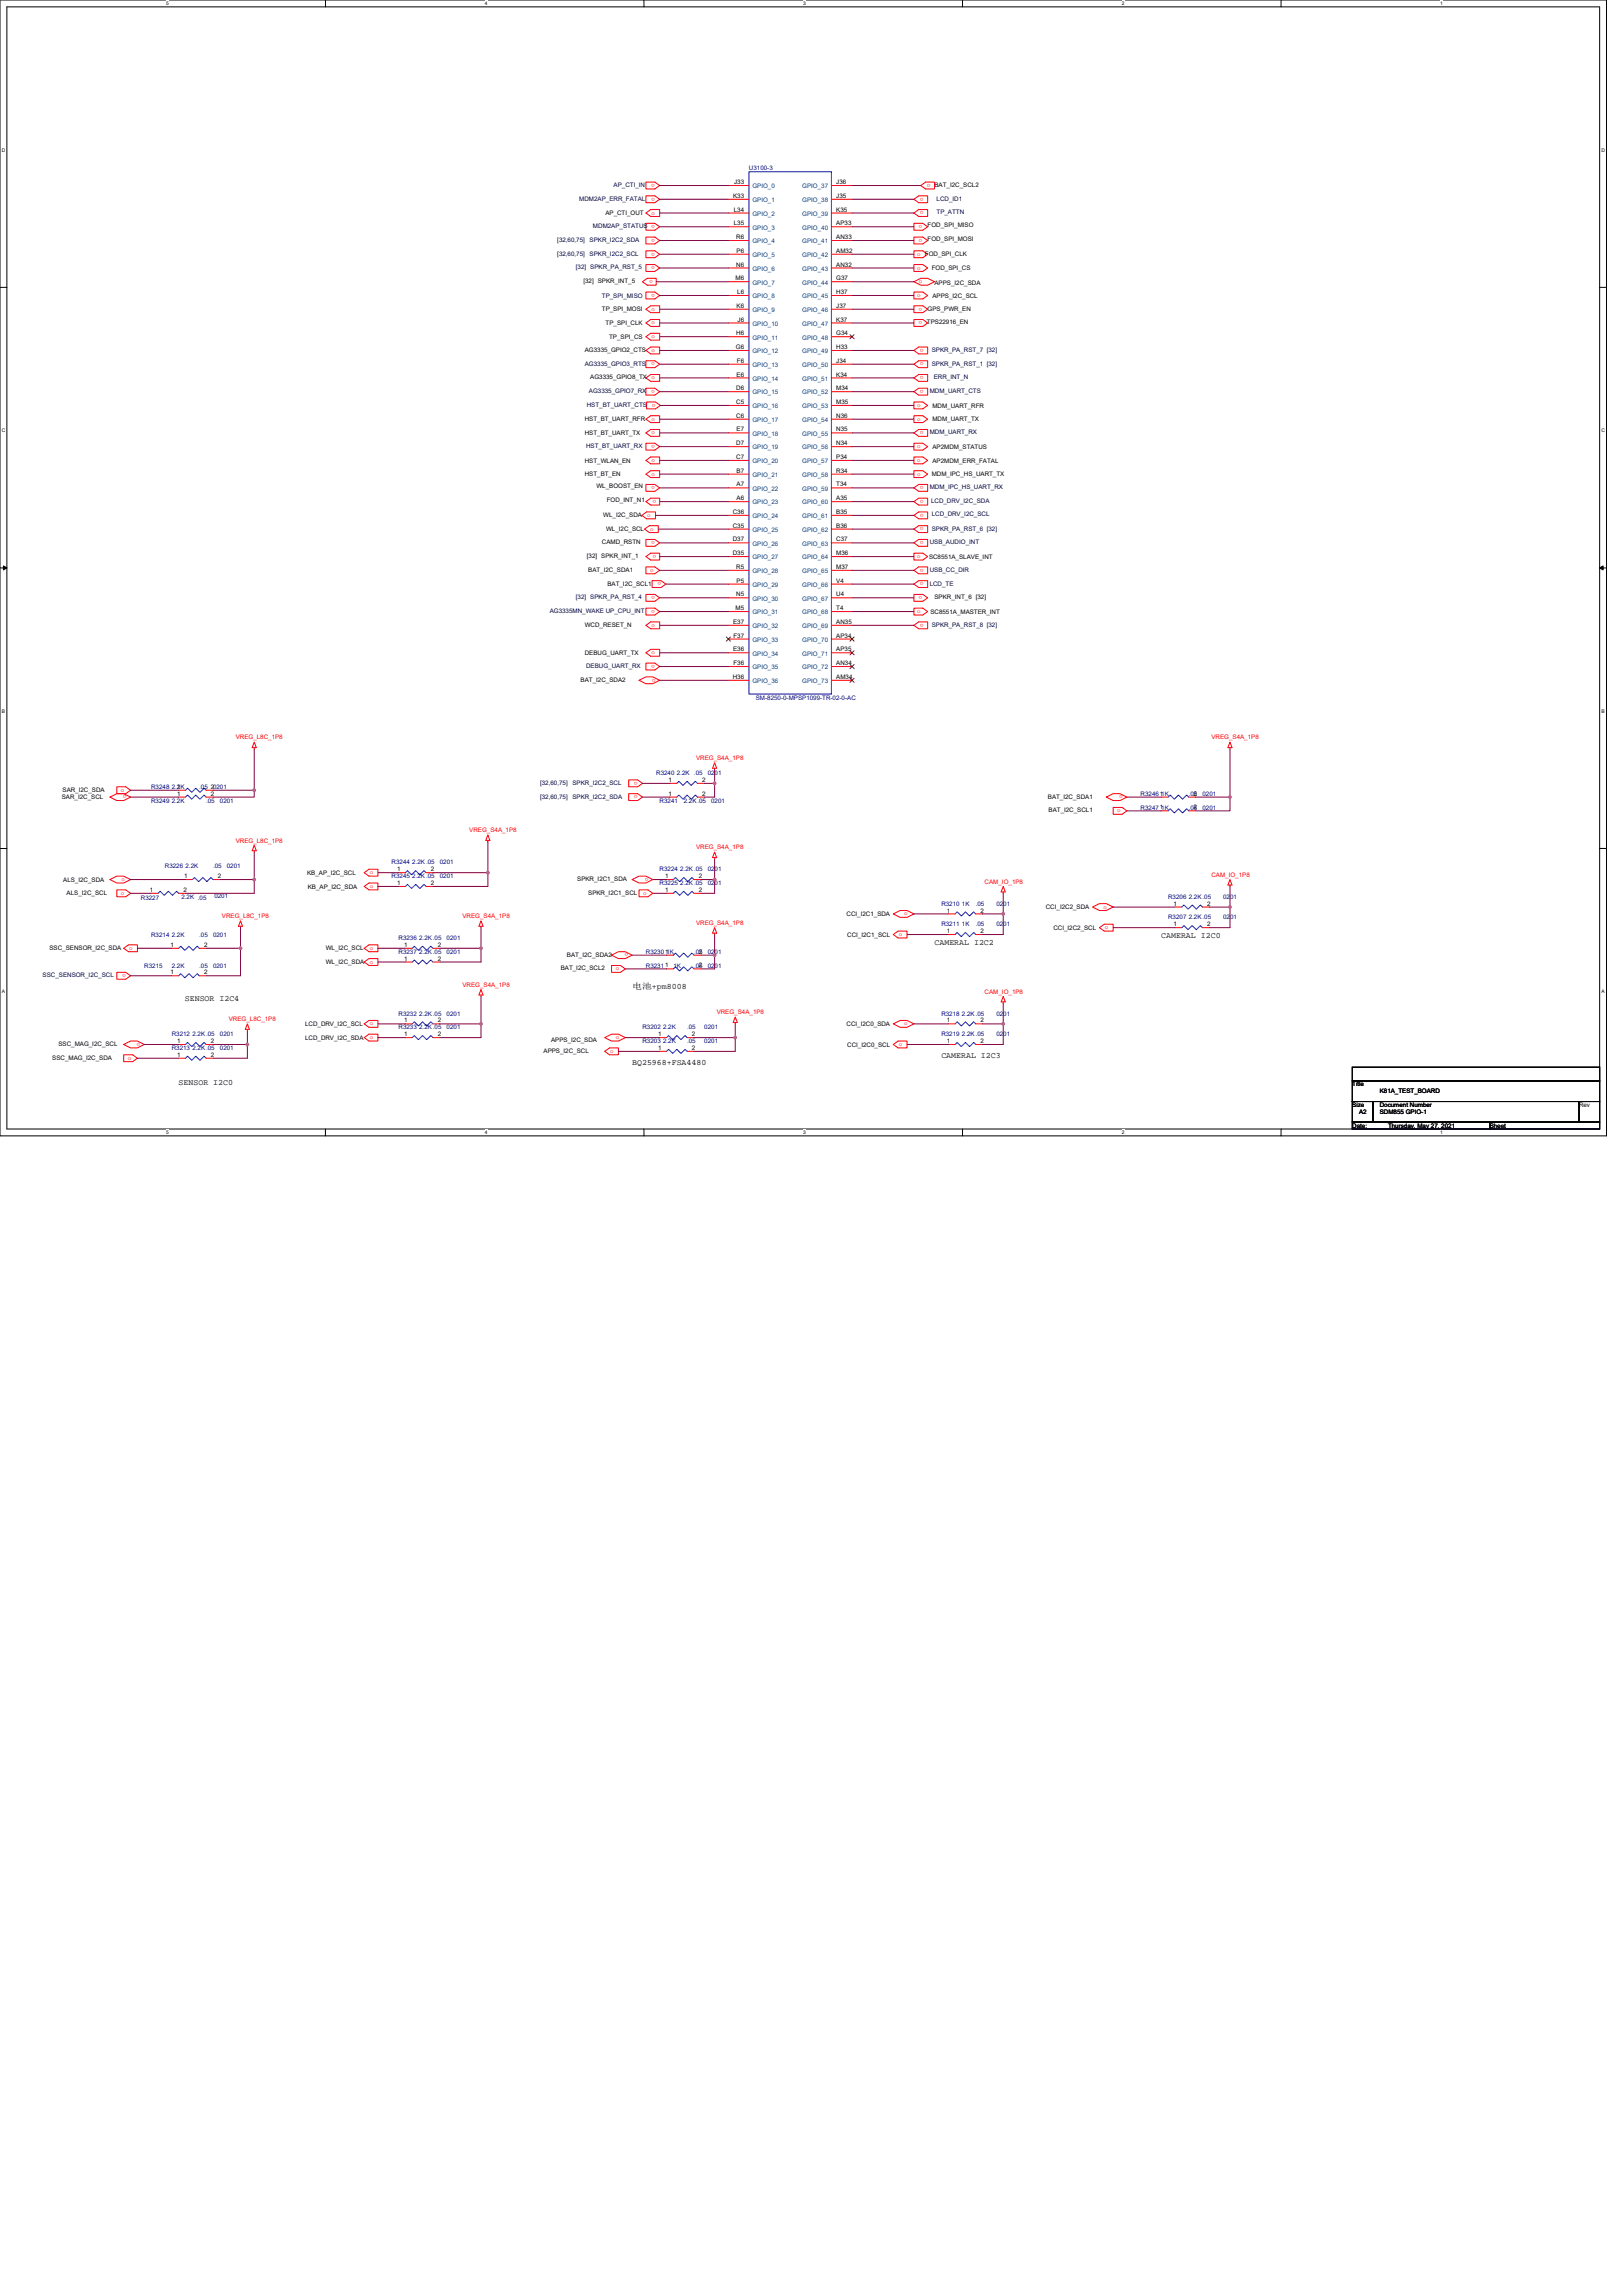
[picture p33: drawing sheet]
<svg xmlns="http://www.w3.org/2000/svg" width="210mm" height="297mm" viewBox="0 0 210 297" stroke-linecap="round" stroke-linejoin="round" font-family="sans-serif">
<defs><g id="words">
<g font-size="1.1">
<text x="120.9" y="122.2">CAMERAL I2C2</text>
<text x="150.2" y="121.3">CAMERAL I2C0</text>
<text x="23.9" y="129.5">SENSOR I2C4</text>
<text x="81.8" y="128">电池+pm8008</text>
<text x="81.8" y="137.8">BQ25968+FSA4480</text>
<text x="121.8" y="136.9">CAMERAL I2C3</text>
<text x="23.1" y="140.4">SENSOR I2C0</text>
</g>
<g font-size=".8" fill="#f00">
<text x="84.7" y="23.8" transform="rotate(-180 84.7 23.8)">o</text>
<text x="120.4" y="23.8" transform="rotate(-180 120.4 23.8)">o</text>
<text x="84.3" y="27.8">o</text>
<text x="84.7" y="25.6" transform="rotate(-180 84.7 25.6)">o</text>
<text x="84.7" y="29.1" transform="rotate(-180 84.7 29.1)">o</text>
<text x="119.3" y="29.1" transform="rotate(-180 119.3 29.1)">o</text>
<text x="119.5" y="27.3" transform="rotate(-180 119.5 27.3)">o</text>
<text x="119.5" y="25.6" transform="rotate(-180 119.5 25.6)">o</text>
<text x="84.7" y="32.7" transform="rotate(-180 84.7 32.7)">o</text>
<text x="84.7" y="30.9" transform="rotate(-180 84.7 30.9)">o</text>
<text x="84.7" y="34.4" transform="rotate(-180 84.7 34.4)">o</text>
<text x="118.7" y="33.1">o FOD_SPI_CLK</text>
<text x="118.7" y="34.9">o</text>
<text x="119.3" y="30.9" transform="rotate(-180 119.3 30.9)">o</text>
<text x="84.3" y="40.2">o</text>
<text x="84.3" y="42">o</text>
<text x="84.5" y="36.2" transform="rotate(-180 84.5 36.2)">o</text>
<text x="84.7" y="38" transform="rotate(-180 84.7 38)">o</text>
<text x="118.7" y="38.4">o</text>
<text x="118.9" y="36.6">o</text>
<text x="119.3" y="41.6" transform="rotate(-180 119.3 41.6)">o</text>
<text x="119.3" y="39.8" transform="rotate(-180 119.3 39.8)">o</text>
<text x="84.3" y="43.8">o</text>
<text x="84.3" y="45.5">o</text>
<text x="84.7" y="46.9" transform="rotate(-180 84.7 46.9)">o</text>
<text x="119.5" y="46.9" transform="rotate(-180 119.5 46.9)">o</text>
<text x="119.5" y="45.1" transform="rotate(-180 119.5 45.1)">o</text>
<text x="84.3" y="49.1">o</text>
<text x="84.7" y="50.5" transform="rotate(-180 84.7 50.5)">o</text>
<text x="84.8" y="52.2" transform="rotate(-180 84.8 52.2)">o</text>
<text x="118.7" y="52.6">o</text>
<text x="119.5" y="50.5" transform="rotate(-180 119.5 50.5)">o</text>
<text x="119.5" y="48.7" transform="rotate(-180 119.5 48.7)">o</text>
<text x="84.3" y="54.4">o</text>
<text x="84.3" y="56.2">o</text>
<text x="84.3" y="59.8">o</text>
<text x="84.7" y="57.6" transform="rotate(-180 84.7 57.6)">o</text>
<text x="118.7" y="54.4">o</text>
<text x="118.7" y="58">o</text>
<text x="118.7" y="59.8">o</text>
<text x="119.5" y="55.8" transform="rotate(-180 119.5 55.8)">o</text>
<text x="84.3" y="61.5">o</text>
<text x="84.7" y="62.9" transform="rotate(-180 84.7 62.9)">o</text>
<text x="84.9" y="64.7" transform="rotate(-180 84.9 64.7)">o</text>
<text x="118.7" y="61.5">o</text>
<text x="119.5" y="62.9" transform="rotate(-180 119.5 62.9)">o</text>
<text x="119.5" y="64.7" transform="rotate(-180 119.5 64.7)">o</text>
<text x="83.7" y="66.9">o</text>
<text x="84.1" y="68.6">o</text>
<text x="84.7" y="70" transform="rotate(-180 84.7 70)">o</text>
<text x="84.9" y="71.8" transform="rotate(-180 84.9 71.8)">o</text>
<text x="119.5" y="70" transform="rotate(-180 119.5 70)">o</text>
<text x="119.5" y="66.5" transform="rotate(-180 119.5 66.5)">o</text>
<text x="119.5" y="68.2" transform="rotate(-180 119.5 68.2)">o</text>
<text x="84.1" y="74">o</text>
<text x="84.7" y="77.1" transform="rotate(-180 84.7 77.1)">o</text>
<text x="85.5" y="75.3" transform="rotate(-180 85.5 75.3)">o</text>
<text x="118.7" y="72.2">o</text>
<text x="119.3" y="77.1" transform="rotate(-180 119.3 77.1)">o</text>
<text x="119.5" y="73.6" transform="rotate(-180 119.5 73.6)">o</text>
<text x="119.5" y="75.3" transform="rotate(-180 119.5 75.3)">o</text>
<text x="84.3" y="81.1">o</text>
<text x="84.7" y="78.9" transform="rotate(-180 84.7 78.9)">o</text>
<text x="118.7" y="79.3">o</text>
<text x="119.5" y="80.7" transform="rotate(-180 119.5 80.7)">o</text>
<text x="84.3" y="84.7">o</text>
<text x="84.7" y="86" transform="rotate(-180 84.7 86)">o</text>
<text x="84.8" y="87.8" transform="rotate(-180 84.8 87.8)">o</text>
<text x="30.5" y="95.7">VREG_L8C_1P8</text>
<text x="156.7" y="95.7">VREG_S4A_1P8</text>
<text x="82.5" y="101.1" transform="rotate(-180 82.5 101.1)">o</text>
<text x="90.1" y="98.3">VREG_S4A_1P8</text>
<text x="15.6" y="102.4">o</text>
<text x="16.4" y="102.9" transform="rotate(-180 16.4 102.9)">o</text>
<text x="60.7" y="107.7">VREG_S4A_1P8</text>
<text x="82.5" y="102.9" transform="rotate(-180 82.5 102.9)">o</text>
<text x="144.6" y="105.1">o</text>
<text x="145.3" y="102.9" transform="rotate(-180 145.3 102.9)">o</text>
<text x="15.7" y="114">o</text>
<text x="30.5" y="109">VREG_L8C_1P8</text>
<text x="47.8" y="113.1">o</text>
<text x="83.9" y="113.6" transform="rotate(-180 83.9 113.6)">o</text>
<text x="90.1" y="109.9">VREG_S4A_1P8</text>
<text x="156.7" y="113.4">CAM_IO_1P8</text>
<text x="15.6" y="115.8">o</text>
<text x="28.7" y="118.8">VREG_L8C_1P8</text>
<text x="47.8" y="114.9">o</text>
<text x="59.8" y="118.8">VREG_S4A_1P8</text>
<text x="83.2" y="115.8">o</text>
<text x="90.1" y="119.7">VREG_S4A_1P8</text>
<text x="117" y="118.4">o</text>
<text x="127.4" y="114.3">CAM_IO_1P8</text>
<text x="142.8" y="117.5">o</text>
<text x="16.7" y="122.9">o</text>
<text x="47.8" y="122.9">o</text>
<text x="47.8" y="124.7">o</text>
<text x="79.7" y="125.5">o</text>
<text x="81.3" y="123.3" transform="rotate(-180 81.3 123.3)">o</text>
<text x="116.3" y="121.1">o</text>
<text x="143" y="120.2">o</text>
<text x="16.3" y="126" transform="rotate(-180 16.3 126)">o</text>
<text x="59.8" y="127.7">VREG_S4A_1P8</text>
<text x="92.7" y="131.2">VREG_S4A_1P8</text>
<text x="127.4" y="128.6">CAM_IO_1P8</text>
<text x="16.5" y="137.1">o</text>
<text x="18.1" y="134.9" transform="rotate(-180 18.1 134.9)">o</text>
<text x="29.6" y="132.1">VREG_L8C_1P8</text>
<text x="47.8" y="132.7">o</text>
<text x="47.8" y="134.4">o</text>
<text x="78.9" y="136.2">o</text>
<text x="79.7" y="134.4">o</text>
<text x="116.3" y="135.3">o</text>
<text x="117" y="132.7">o</text>
</g>
<g font-size=".8">
<text x="95" y="23.8">J33</text>
<text x="108.2" y="23.8">J36</text>
<text x="78.3" y="27.8">AP_CTI_OUT</text>
<text x="94.9" y="25.6">K33</text>
<text x="94.9" y="27.4">L34</text>
<text x="94.9" y="29.2">L35</text>
<text x="108.2" y="25.6">J35</text>
<text x="108.2" y="27.4">K35</text>
<text x="108.2" y="29.2">AP33</text>
<text x="120" y="29.4">FOD_SPI_MISO</text>
<text x="120.9" y="24.2">BAT_I2C_SCL2</text>
<text x="95.3" y="30.9">R6</text>
<text x="95.3" y="34.5">N6</text>
<text x="95.3" y="32.7">P6</text>
<text x="108.2" y="30.9">AN33</text>
<text x="108.2" y="32.7">AM32</text>
<text x="108.2" y="34.5">AN32</text>
<text x="120" y="31.2">FOD_SPI_MOSI</text>
<text x="120.5" y="34.9">FOD_SPI_CS</text>
<text x="75.5" y="36.6">[32] SPKR_INT_5</text>
<text x="77.9" y="40.3">TP_SPI_MOSI</text>
<text x="95.2" y="36.3">M6</text>
<text x="95.3" y="39.8">K6</text>
<text x="95.4" y="38">L6</text>
<text x="95.4" y="41.6">J6</text>
<text x="108.2" y="36.3">G37</text>
<text x="108.2" y="38">H37</text>
<text x="108.2" y="39.8">J37</text>
<text x="108.2" y="41.6">K37</text>
<text x="119.9" y="41.9">TPS22916_EN</text>
<text x="120" y="40.2">GPS_PWR_EN</text>
<text x="120.6" y="38.5">APPS_I2C_SCL</text>
<text x="120.9" y="36.8">APPS_I2C_SDA</text>
<text x="75.7" y="45.5">AG3335_GPIO2_CTS</text>
<text x="78.4" y="42.1">TP_SPI_CLK</text>
<text x="78.8" y="43.8">TP_SPI_CS</text>
<text x="95.2" y="45.2">G6</text>
<text x="95.3" y="43.4">H6</text>
<text x="95.3" y="46.9">F6</text>
<text x="108.2" y="43.4">G34</text>
<text x="108.2" y="45.2">H33</text>
<text x="108.2" y="46.9">J34</text>
<text x="76.4" y="49.1">AG3335_GPIO8_TX</text>
<text x="95.3" y="50.5">D6</text>
<text x="95.3" y="52.3">C5</text>
<text x="95.3" y="48.7">E6</text>
<text x="108.2" y="48.7">K34</text>
<text x="108.2" y="50.5">M34</text>
<text x="108.2" y="52.3">M35</text>
<text x="120.6" y="52.7">MDM_UART_RFR</text>
<text x="75.7" y="54.5">HST_BT_UART_RFR</text>
<text x="75.7" y="56.3">HST_BT_UART_TX</text>
<text x="75.7" y="59.8">HST_WLAN_EN</text>
<text x="95.3" y="54">C6</text>
<text x="95.3" y="57.6">D7</text>
<text x="95.3" y="59.4">C7</text>
<text x="95.3" y="55.8">E7</text>
<text x="108.2" y="54">N36</text>
<text x="108.2" y="55.8">N35</text>
<text x="108.2" y="57.6">N34</text>
<text x="108.2" y="59.4">P34</text>
<text x="120.6" y="54.5">MDM_UART_TX</text>
<text x="120.6" y="58.1">AP2MDM_STATUS</text>
<text x="120.6" y="59.8">AP2MDM_ERR_FATAL</text>
<text x="75.7" y="61.6">HST_BT_EN</text>
<text x="77.2" y="63.1">WL_BOOST_EN</text>
<text x="78.5" y="65">FOD_INT_N1</text>
<text x="95.3" y="61.2">B7</text>
<text x="95.3" y="62.9">A7</text>
<text x="95.3" y="64.7">A6</text>
<text x="108.2" y="61.2">R34</text>
<text x="108.2" y="62.9">T34</text>
<text x="108.2" y="64.7">A35</text>
<text x="120.5" y="61.5">MDM_IPC_HS_UART_TX</text>
<text x="77.9" y="70.4">CAMD_RSTN</text>
<text x="78.1" y="66.9">WL_I2C_SDA</text>
<text x="78.4" y="68.7">WL_I2C_SCL</text>
<text x="94.8" y="66.5">C36</text>
<text x="94.8" y="68.3">C35</text>
<text x="94.8" y="70">D37</text>
<text x="94.8" y="71.8">D35</text>
<text x="108.2" y="66.5">B35</text>
<text x="108.2" y="68.3">B36</text>
<text x="108.2" y="70">C37</text>
<text x="108.2" y="71.8">M36</text>
<text x="75.9" y="72.2">[32] SPKR_INT_1</text>
<text x="76.1" y="74">BAT_I2C_SDA1</text>
<text x="78.6" y="75.7">BAT_I2C_SCL1</text>
<text x="95.3" y="73.6">R5</text>
<text x="95.3" y="77.2">N5</text>
<text x="95.3" y="75.4">P5</text>
<text x="108.2" y="73.6">M37</text>
<text x="108.2" y="75.4">V4</text>
<text x="108.2" y="77.2">U4</text>
<text x="120.2" y="72.3">SC8551A_SLAVE_INT</text>
<text x="120.9" y="77.5">SPKR_INT_6 [32]</text>
<text x="75.7" y="81.2">WCD_RESET_N</text>
<text x="94.9" y="80.7">E37</text>
<text x="94.9" y="82.5">F37</text>
<text x="95.2" y="78.9">M5</text>
<text x="108.2" y="78.9">T4</text>
<text x="108.2" y="80.7">AN35</text>
<text x="108.2" y="82.5">AP34</text>
<text x="120.4" y="79.4">SC8551A_MASTER_INT</text>
<text x="75.1" y="88.2">BAT_I2C_SDA2</text>
<text x="75.7" y="84.7">DEBUG_UART_TX</text>
<text x="94.8" y="87.8">H36</text>
<text x="94.9" y="84.3">E36</text>
<text x="94.9" y="86">F36</text>
<text x="108.2" y="84.3">AP35</text>
<text x="108.2" y="86">AN34</text>
<text x="108.2" y="87.8">AM34</text>
<text x="86.5" y="101.2">1</text>
<text x="90.9" y="101.2">2</text>
<text x="8" y="103.3">SAR_I2C_SCL</text>
<text x="8.1" y="102.4">SAR_I2C_SDA</text>
<text x="22.9" y="102.1">1</text>
<text x="22.9" y="102.9">1</text>
<text x="27.3" y="102.1">20201</text>
<text x="27.3" y="102.9">2</text>
<text x="86.5" y="102.9">1</text>
<text x="90.9" y="102.9">2</text>
<text x="135.6" y="103.3">BAT_I2C_SDA1</text>
<text x="135.7" y="105.1">BAT_I2C_SCL1</text>
<text x="150.1" y="102.9">1</text>
<text x="150.1" y="104.7">1</text>
<text x="154.4" y="102.9">2</text>
<text x="154.4" y="104.7">2</text>
<text x="23.8" y="113.6">1</text>
<text x="28.2" y="113.6">2</text>
<text x="39.7" y="113.2">KB_AP_I2C_SCL</text>
<text x="51.4" y="112.7">1</text>
<text x="55.7" y="112.7">2</text>
<text x="74.7" y="114">SPKR_I2C1_SDA</text>
<text x="86.1" y="113.6">1</text>
<text x="90.4" y="113.6">2</text>
<text x="8.2" y="114.1">ALS_I2C_SDA</text>
<text x="8.6" y="115.8">ALS_I2C_SCL</text>
<text x="19.4" y="115.4">1</text>
<text x="23.7" y="115.4">2</text>
<text x="39.8" y="115">KB_AP_I2C_SDA</text>
<text x="51.4" y="114.5">1</text>
<text x="55.7" y="114.5">2</text>
<text x="76.1" y="115.8">SPKR_I2C1_SCL</text>
<text x="86.1" y="115.4">1</text>
<text x="90.4" y="115.4">2</text>
<text x="109.5" y="118.5">CCI_I2C1_SDA</text>
<text x="122.5" y="118.1">1</text>
<text x="126.9" y="118.1">2</text>
<text x="135.3" y="117.6">CCI_I2C2_SDA</text>
<text x="151.8" y="117.2">1</text>
<text x="151.8" y="119.8">1</text>
<text x="156.2" y="117.2">2</text>
<text x="156.2" y="119.8">2</text>
<text x="6.4" y="123">SSC_SENSOR_I2C_SDA</text>
<text x="22" y="122.5">1</text>
<text x="26.4" y="122.5">2</text>
<text x="42.1" y="123">WL_I2C_SCL</text>
<text x="42.1" y="124.7">WL_I2C_SDA</text>
<text x="52.3" y="122.5">1</text>
<text x="52.3" y="124.3">1</text>
<text x="56.6" y="122.5">2</text>
<text x="56.6" y="124.3">2</text>
<text x="72.5" y="125.5">BAT_I2C_SCL2</text>
<text x="73.3" y="123.8">BAT_I2C_SDA2</text>
<text x="86.1" y="123.4">1</text>
<text x="90.4" y="123.4">2</text>
<text x="90.4" y="125.2">2</text>
<text x="109.6" y="121.2">CCI_I2C1_SCL</text>
<text x="122.5" y="120.7">1</text>
<text x="126.9" y="120.7">2</text>
<text x="136.3" y="120.3">CCI_I2C2_SCL</text>
<text x="22" y="126.1">1</text>
<text x="26.4" y="126.1">2</text>
<text x="6.8" y="137.1">SSC_MAG_I2C_SDA</text>
<text x="7.6" y="135.3">SSC_MAG_I2C_SCL</text>
<text x="22.9" y="136.7">1</text>
<text x="22.9" y="134.9">1</text>
<text x="27.3" y="136.7">2</text>
<text x="27.3" y="134.9">2</text>
<text x="39.5" y="132.7">LCD_DRV_I2C_SCL</text>
<text x="39.5" y="134.5">LCD_DRV_I2C_SDA</text>
<text x="52.3" y="132.3">1</text>
<text x="52.3" y="134.1">1</text>
<text x="56.6" y="132.3">2</text>
<text x="56.6" y="134.1">2</text>
<text x="70.3" y="136.3">APPS_I2C_SCL</text>
<text x="71.3" y="134.8">APPS_I2C_SDA</text>
<text x="85.2" y="135.8">1</text>
<text x="85.2" y="134.1">1</text>
<text x="89.5" y="135.8">2</text>
<text x="89.5" y="134.1">2</text>
<text x="109.5" y="132.7">CCI_I2C0_SDA</text>
<text x="109.6" y="135.4">CCI_I2C0_SCL</text>
<text x="122.5" y="134.9">1</text>
<text x="122.5" y="132.3">1</text>
<text x="126.9" y="134.9">2</text>
<text x="126.9" y="132.3">2</text>
<text x="175" y="140.6">Title</text>
<text x="175" y="143.2">Size</text>
<text x="178.5" y="143.2">Document Number</text>
<text x="178.5" y="141.4">K81A_TEST_BOARD</text>
<text x="204.3" y="143.2">Rev</text>
<text x="175" y="145.9">Date:</text>
<text x="175.8" y="144.1">A2</text>
<text x="178.5" y="144.1">SDM855 GPIO-1</text>
<text x="179.6" y="145.9">Thursday, May 27, 2021</text>
<text x="192.7" y="145.9">Sheet</text>
</g>
<g font-size=".8" fill="#000080">
<text x="96.9" y="22.1">U3100-3</text>
<text x="97.8" y="90.5">SM-8250-0-MPSP1099-TR-02-0-AC</text>
<text x="84.9" y="100.3">R3240 2.2K</text>
<text x="89.8" y="100.3">.05</text>
<text x="91.6" y="100.3">0201</text>
<text x="19.6" y="102.1">R3248 2.2K</text>
<text x="19.6" y="103.8">R3249 2.2K</text>
<text x="25.8" y="102.1">.05</text>
<text x="26.7" y="103.8">.05</text>
<text x="28.4" y="103.8">0201</text>
<text x="85.3" y="103.8">R3241</text>
<text x="88.5" y="103.8">2.2K.05</text>
<text x="92" y="103.8">0201</text>
<text x="147.6" y="103">R3246 1K</text>
<text x="147.6" y="104.7">R3247 1K</text>
<text x="153.8" y="103">.05</text>
<text x="153.8" y="104.7">.05</text>
<text x="155.6" y="103">0201</text>
<text x="155.6" y="104.7">0201</text>
<text x="21.3" y="112.3">R3226 2.2K</text>
<text x="27.6" y="112.3">.05</text>
<text x="29.3" y="112.3">0201</text>
<text x="50.7" y="111.8">R3244 2.2K.05</text>
<text x="50.7" y="113.6">R3245 2.2K.05</text>
<text x="56.9" y="111.8">0201</text>
<text x="56.9" y="113.6">0201</text>
<text x="85.3" y="112.7">R3224 2.2K.05</text>
<text x="91.6" y="112.7">0201</text>
<text x="18.2" y="116.4">R3227</text>
<text x="23.5" y="116.3">2.2K .05</text>
<text x="27.7" y="116.2">0201</text>
<text x="85.3" y="114.5">R3225 2.2K.05</text>
<text x="91.6" y="114.5">0201</text>
<text x="121.8" y="117.2">R3210 1K</text>
<text x="121.8" y="119.8">R3211 1K</text>
<text x="126.2" y="117.2">.05</text>
<text x="126.2" y="119.8">.05</text>
<text x="128.9" y="117.2">0201</text>
<text x="128.9" y="119.8">0201</text>
<text x="151.1" y="116.3">R3206 2.2K.05</text>
<text x="151.1" y="119">R3207 2.2K.05</text>
<text x="158.2" y="116.3">0201</text>
<text x="158.2" y="119">0201</text>
<text x="18.7" y="125.2">R3215</text>
<text x="19.6" y="121.2">R3214 2.2K</text>
<text x="22.2" y="125.2">2.2K</text>
<text x="25.8" y="125.2">.05</text>
<text x="25.8" y="121.2">.05</text>
<text x="27.6" y="125.2">0201</text>
<text x="27.6" y="121.2">0201</text>
<text x="51.6" y="121.6">R3236 2.2K.05</text>
<text x="51.6" y="123.4">R3237 2.2K.05</text>
<text x="57.8" y="121.6">0201</text>
<text x="57.8" y="123.4">0201</text>
<text x="83.6" y="123.4">R3230 1K</text>
<text x="83.6" y="125.2">R32311</text>
<text x="87.1" y="125.2">1K</text>
<text x="89.8" y="123.4">.05</text>
<text x="89.8" y="125.2">.05</text>
<text x="91.6" y="123.4">0201</text>
<text x="91.6" y="125.2">0201</text>
<text x="51.6" y="131.4">R3232 2.2K.05</text>
<text x="57.8" y="131.4">0201</text>
<text x="121.8" y="131.4">R3218 2.2K.05</text>
<text x="128.9" y="131.4">0201</text>
<text x="22.2" y="135.8">R3213 2.2K.05</text>
<text x="22.2" y="134.1">R3212 2.2K.05</text>
<text x="28.4" y="135.8">0201</text>
<text x="28.4" y="134.1">0201</text>
<text x="51.6" y="133.2">R3233 2.2K.05</text>
<text x="57.8" y="133.2">0201</text>
<text x="83.1" y="135">R3203 2.2K</text>
<text x="83.1" y="133.2">R3202 2.2K</text>
<text x="88.9" y="135">.05</text>
<text x="88.9" y="133.2">.05</text>
<text x="91.1" y="135">0201</text>
<text x="91.1" y="133.2">0201</text>
<text x="121.8" y="134.1">R3219 2.2K.05</text>
<text x="128.9" y="134.1">0201</text>
</g>
<g font-size=".8" fill="#000040">
<text x="74.9" y="26">MDM2AP_ERR_FATAL</text>
<text x="76.7" y="29.5">MDM2AP_STATUS</text>
<text x="79.4" y="24.2">AP_CTI_IN</text>
<text x="121.2" y="27.7">TP_ATTN</text>
<text x="121.2" y="26">LCD_ID1</text>
<text x="72.1" y="33.1">[32,60,75]</text>
<text x="72.1" y="31.3">[32,60,75]</text>
<text x="74.5" y="34.9">[32] SPKR_PA_RST_5</text>
<text x="76.3" y="33.1">SPKR_I2C2_SCL</text>
<text x="76.3" y="31.3">SPKR_I2C2_SDA</text>
<text x="77.9" y="38.5">TP_SPI_MISO</text>
<text x="75.7" y="47.3">AG3335_GPIO3_RTS</text>
<text x="120.5" y="47.3">SPKR_PA_RST_1 [32]</text>
<text x="120.5" y="45.5">SPKR_PA_RST_7 [32]</text>
<text x="75.9" y="52.6">HST_BT_UART_CTS</text>
<text x="76.2" y="50.9">AG3335_GPIO7_RX</text>
<text x="120.3" y="50.9">MDM_UART_CTS</text>
<text x="120.8" y="49.1">ERR_INT_N</text>
<text x="75.8" y="58">HST_BT_UART_RX</text>
<text x="120.3" y="56.2">MDM_UART_RX</text>
<text x="120.3" y="63.3">MDM_IPC_HS_UART_RX</text>
<text x="120.5" y="65.1">LCD_DRV_I2C_SDA</text>
<text x="120.3" y="70.4">USB_AUDIO_INT</text>
<text x="120.5" y="66.8">LCD_DRV_I2C_SCL</text>
<text x="120.5" y="68.6">SPKR_PA_RST_6 [32]</text>
<text x="74.5" y="77.5">[32] SPKR_PA_RST_4</text>
<text x="120.3" y="74">USB_CC_DIR</text>
<text x="120.3" y="75.7">LCD_TE</text>
<text x="71.1" y="79.3">AG3335MN_WAKE UP_CPU_INT</text>
<text x="120.5" y="81.1">SPKR_PA_RST_8 [32]</text>
<text x="75.8" y="86.4">DEBUG_UART_RX</text>
<text x="69.9" y="101.5">[32,60,75]</text>
<text x="74.1" y="101.5">SPKR_I2C2_SCL</text>
<text x="69.9" y="103.3">[32,60,75]</text>
<text x="74.1" y="103.3">SPKR_I2C2_SDA</text>
<text x="5.5" y="126.4">SSC_SENSOR_I2C_SCL</text>
</g>
<g font-size=".8" fill="#004080">
<text x="97.3" y="24.4">GPIO_0</text>
<text x="97.3" y="26.1">GPIO_1</text>
<text x="97.3" y="27.9">GPIO_2</text>
<text x="97.3" y="29.7">GPIO_3</text>
<text x="103.8" y="24.4">GPIO_37</text>
<text x="103.8" y="26.1">GPIO_38</text>
<text x="103.8" y="27.9">GPIO_39</text>
<text x="103.8" y="29.7">GPIO_40</text>
<text x="97.3" y="31.5">GPIO_4</text>
<text x="97.3" y="33.3">GPIO_5</text>
<text x="97.3" y="35">GPIO_6</text>
<text x="103.8" y="31.5">GPIO_41</text>
<text x="103.8" y="33.3">GPIO_42</text>
<text x="103.8" y="35">GPIO_43</text>
<text x="97.3" y="36.8">GPIO_7</text>
<text x="97.3" y="38.6">GPIO_8</text>
<text x="97.3" y="40.4">GPIO_9</text>
<text x="103.8" y="36.8">GPIO_44</text>
<text x="103.8" y="38.6">GPIO_45</text>
<text x="103.8" y="40.4">GPIO_46</text>
<text x="97.3" y="42.1">GPIO_10</text>
<text x="97.3" y="43.9">GPIO_11</text>
<text x="97.3" y="45.7">GPIO_12</text>
<text x="97.3" y="47.5">GPIO_13</text>
<text x="103.8" y="42.1">GPIO_47</text>
<text x="103.8" y="43.9">GPIO_48</text>
<text x="103.8" y="45.7">GPIO_49</text>
<text x="103.8" y="47.5">GPIO_50</text>
<text x="97.3" y="49.3">GPIO_14</text>
<text x="97.3" y="51">GPIO_15</text>
<text x="97.3" y="52.8">GPIO_16</text>
<text x="103.8" y="49.3">GPIO_51</text>
<text x="103.8" y="51">GPIO_52</text>
<text x="103.8" y="52.8">GPIO_53</text>
<text x="97.3" y="54.6">GPIO_17</text>
<text x="97.3" y="56.4">GPIO_18</text>
<text x="97.3" y="58.1">GPIO_19</text>
<text x="97.3" y="59.9">GPIO_20</text>
<text x="103.8" y="54.6">GPIO_54</text>
<text x="103.8" y="56.4">GPIO_55</text>
<text x="103.8" y="58.1">GPIO_56</text>
<text x="103.8" y="59.9">GPIO_57</text>
<text x="97.3" y="61.7">GPIO_21</text>
<text x="97.3" y="63.5">GPIO_22</text>
<text x="97.3" y="65.3">GPIO_23</text>
<text x="103.8" y="61.7">GPIO_58</text>
<text x="103.8" y="63.5">GPIO_59</text>
<text x="103.8" y="65.3">GPIO_60</text>
<text x="97.3" y="67">GPIO_24</text>
<text x="97.3" y="68.8">GPIO_25</text>
<text x="97.3" y="70.6">GPIO_26</text>
<text x="103.8" y="67">GPIO_61</text>
<text x="103.8" y="68.8">GPIO_62</text>
<text x="103.8" y="70.6">GPIO_63</text>
<text x="97.3" y="72.4">GPIO_27</text>
<text x="97.3" y="74.1">GPIO_28</text>
<text x="97.3" y="75.9">GPIO_29</text>
<text x="97.3" y="77.7">GPIO_30</text>
<text x="103.8" y="72.4">GPIO_64</text>
<text x="103.8" y="74.1">GPIO_65</text>
<text x="103.8" y="75.9">GPIO_66</text>
<text x="103.8" y="77.7">GPIO_67</text>
<text x="97.3" y="79.5">GPIO_31</text>
<text x="97.3" y="81.3">GPIO_32</text>
<text x="97.3" y="83">GPIO_33</text>
<text x="103.8" y="79.5">GPIO_68</text>
<text x="103.8" y="81.3">GPIO_69</text>
<text x="103.8" y="83">GPIO_70</text>
<text x="97.3" y="84.8">GPIO_34</text>
<text x="97.3" y="86.6">GPIO_35</text>
<text x="97.3" y="88.4">GPIO_36</text>
<text x="103.8" y="84.8">GPIO_71</text>
<text x="103.8" y="86.6">GPIO_72</text>
<text x="103.8" y="88.4">GPIO_73</text>
</g>
<g font-size=".6">
<text x="21.5" y=".7">5</text>
<text x="62.7" y=".7">4</text>
<text x="103.9" y=".7">3</text>
<text x="145.1" y=".7">2</text>
<text x="186.3" y=".7">1</text>
<text x=".2" y="19.6">D</text>
<text x="207.2" y="19.6">D</text>
<text x=".2" y="55.9">C</text>
<text x="207.2" y="55.9">C</text>
<text x=".2" y="92.2">B</text>
<text x="207.2" y="92.2">B</text>
<text x=".2" y="128.5">A</text>
<text x="207.2" y="128.5">A</text>
<text x="21.5" y="146.7">5</text>
<text x="62.7" y="146.7">4</text>
<text x="103.9" y="146.7">3</text>
<text x="145.1" y="146.7">2</text>
<text x="186.3" y="146.7">1</text>
</g>
</g></defs>
<path d="M0 0h207.8v147h-207.8zM.9 .9h206.1v145.2h-206.1z" fill="none" stroke="#000" stroke-width=".13"/>
<g fill="#fff">
<path d="M21.5 .1h.4v.7h-.4z"/>
<path d="M21.5 146.2h.4v.7h-.4z"/>
</g>
<path d="M42.1 0v.9M42.1 146.1v.9" fill="none" stroke="#000" stroke-width=".13"/>
<g fill="#fff">
<path d="M62.7 .1h.4v.7h-.4z"/>
<path d="M62.7 146.2h.4v.7h-.4z"/>
</g>
<path d="M83.3 0v.9M83.3 146.1v.9" fill="none" stroke="#000" stroke-width=".13"/>
<g fill="#fff">
<path d="M103.9 .1h.4v.7h-.4z"/>
<path d="M103.9 146.2h.4v.7h-.4z"/>
</g>
<path d="M124.5 0v.9M124.5 146.1v.9" fill="none" stroke="#000" stroke-width=".13"/>
<g fill="#fff">
<path d="M145.1 .1h.4v.7h-.4z"/>
<path d="M145.1 146.2h.4v.7h-.4z"/>
</g>
<path d="M165.7 0v.9M165.7 146.1v.9" fill="none" stroke="#000" stroke-width=".13"/>
<g fill="#fff">
<path d="M186.3 .1h.4v.7h-.4z"/>
<path d="M186.3 146.2h.4v.7h-.4z"/>
<path d="M.2 19h.5v.7h-.5z"/>
<path d="M207.2 19h.4v.7h-.4z"/>
<path d="M.2 55.3h.5v.7h-.5z"/>
<path d="M207.2 55.3h.4v.7h-.4z"/>
</g>
<path d="M0 37.2h.9M207 37.2h.8" fill="none" stroke="#000" stroke-width=".13"/>
<g fill="#fff">
<path d="M.2 91.6h.4v.7h-.4z"/>
<path d="M207.2 91.6h.4v.7h-.4z"/>
</g>
<path d="M0 73.5h.9M207 73.5h.8" fill="none" stroke="#000" stroke-width=".13"/>
<path d="M.4 73.2l.5 .3-.5 .2zM207 73.5l.4-.3v.5z" fill="#000" stroke="#000" stroke-width=".13"/>
<g fill="#fff">
<path d="M.2 127.9h.4v.7h-.4z"/>
<path d="M207.2 127.9h.4v.7h-.4z"/>
</g>
<path d="M0 109.8h.9M207 109.8h.8M175 138.1h32v1.7h-32zM175 139.8h32v2.7h-32zM175 142.5h2.6v2.7h-2.6zM175 145.2h17.7v.9h-17.7zM177.6 142.5h26.7v2.7h-26.7zM192.7 145.2h14.3v.9h-14.3zM204.3 142.5h2.7v2.7h-2.7z" fill="none" stroke="#000" stroke-width=".13"/>
<g fill="none" stroke="#f00" stroke-width=".13">
<path d="M83.1 36.4l.6-.4h1.2v.9h-1.2zM83.6 27.6l.6-.5h1.1v.9h-1.1zM83.6 23.6h1.1l.6 .4-.6 .4h-1.1zM83.6 25.3h1.1l.6 .5-.6 .4h-1.1zM83.6 28.9h1.1l.6 .4-.6 .5h-1.1zM83.6 37.8h1.1l.6 .4-.6 .5h-1.1zM83.6 32.4h1.1l.6 .5-.6 .4h-1.1zM83.6 30.7h1.1l.6 .4-.6 .5h-1.1zM83.6 34.2h1.1l.6 .5-.6 .4h-1.1zM94.2 24h2.7M94.2 25.8h2.7M94.2 27.6h2.7"/>
<path d="M94.2 29.3h2.7M94.2 31.1h2.7M94.2 32.9h2.7M94.2 34.7h2.7M94.2 36.4h2.7M94.2 38.2h2.7M107.6 24h2.6M107.6 25.8h2.6M107.6 27.6h2.6M107.6 29.3h2.6M107.6 31.1h2.6M107.6 32.9h2.6"/>
<path d="M107.6 34.7h2.6M107.6 36.4h2.6M107.6 38.2h2.6M118.2 36.4l.9-.4h.9l.9 .4-.9 .5h-.9zM118.2 27.6l.7-.5h1.1v.9h-1.1zM118.2 25.8l.7-.5h1.1v.9h-1.1zM118.2 37.8h1.2l.6 .4-.6 .5h-1.2zM118.2 28.9h1.2l.6 .4-.6 .5h-1.2zM118.2 32.4h1.2l.6 .5-.6 .4h-1.2zM118.2 34.2h1.2l.6 .5-.6 .4h-1.2zM118.2 30.7h1.2l.6 .4-.6 .5h-1.2zM118.2 39.6h1.2l.6 .4-.6 .4h-1.2z"/>
<path d="M119.1 24l.6-.4h1.2v.8h-1.2zM83.6 54.2l.6-.4h1.1v.9h-1.1zM83.6 56l.6-.4h1.1v.9h-1.1zM83.6 59.6l.6-.5h1.1v.9h-1.1zM83.6 40l.6-.4h1.1v.8h-1.1zM83.6 41.8l.6-.5h1.1v.9h-1.1zM83.6 43.6l.6-.5h1.1v.9h-1.1zM83.6 45.3l.6-.4h1.1v.9h-1.1zM83.6 48.9l.6-.4h1.1v.8h-1.1zM83.6 57.3h1.1l.6 .5-.6 .4h-1.1zM83.6 46.7h1.1l.6 .4-.6 .5h-1.1zM83.6 50.2h1.1l.6 .5-.6 .4h-1.1z"/>
<path d="M83.7 52h1.1l.6 .5-.6 .4h-1.1zM94.2 40h2.7M94.2 41.8h2.7M94.2 43.6h2.7M94.2 45.3h2.7M94.2 47.1h2.7M94.2 48.9h2.7M94.2 50.7h2.7M94.2 52.5h2.7M94.2 54.2h2.7M94.2 56h2.7M94.2 57.8h2.7"/>
<path d="M94.2 59.6h2.7M107.6 40h2.6M107.6 41.8h2.6M107.6 43.6h2.6M107.6 45.3h2.6M107.6 47.1h2.6M107.6 48.9h2.6M107.6 50.7h2.6M107.6 52.5h2.6M107.6 54.2h2.6M107.6 56h2.6M107.6 57.8h2.6"/>
<path d="M107.6 59.6h2.6M118.2 50.7l.7-.5h1.1v.9h-1.1zM118.2 56l.7-.4h1.1v.9h-1.1zM118.2 48.9l.7-.4h1.1v.8h-1.1zM118.2 47.1l.7-.4h1.1v.9h-1.1zM118.2 45.3l.7-.4h1.1v.9h-1.1zM118.2 52h1.2l.6 .5-.6 .4h-1.2zM118.2 53.8h1.2l.6 .4-.6 .5h-1.2zM118.2 57.3h1.2l.6 .5-.6 .4h-1.2zM118.2 59.1h1.2l.6 .5-.6 .4h-1.2zM118.2 41.3h1.2l.6 .5-.6 .4h-1.2zM83 66.7l.7-.5h1.1v.9h-1.1z"/>
<path d="M83.4 68.5l.6-.5h1.2v.9h-1.2zM83.6 61.3l.6-.4h1.1v.9h-1.1zM83.6 64.9l.6-.4h1.1v.8h-1.1zM83.6 72l.6-.4h1.1v.9h-1.1zM83.6 76.9h1.1l.6 .4-.6 .5h-1.1zM83.6 69.8h1.1l.6 .4-.6 .5h-1.1zM83.6 62.7h1.1l.6 .4-.6 .5h-1.1zM83.6 73.3h1.1l.6 .5-.6 .4h-1.1zM83.6 78.7h1.1l.6 .4-.6 .5h-1.1zM84.4 75.1h1.1l.6 .5-.6 .4h-1.1zM94.2 61.3h2.7M94.2 63.1h2.7"/>
<path d="M94.2 64.9h2.7M94.2 66.7h2.7M94.2 68.5h2.7M94.2 70.2h2.7M94.2 72h2.7M94.2 73.8h2.7M94.2 75.6h2.7M94.2 77.3h2.7M94.2 79.1h2.7M107.6 61.3h2.6M107.6 63.1h2.6M107.6 64.9h2.6"/>
<path d="M107.6 66.7h2.6M107.6 68.5h2.6M107.6 70.2h2.6M107.6 72h2.6M107.6 73.8h2.6M107.6 75.6h2.6M107.6 77.3h2.6M107.6 79.1h2.6M118.2 63.1l.7-.4h1.1v.9h-1.1zM118.2 70.2l.7-.4h1.1v.9h-1.1zM118.2 73.8l.7-.5h1.1v.9h-1.1zM118.2 75.6l.7-.5h1.1v.9h-1.1z"/>
<path d="M118.2 66.7l.7-.5h1.1v.9h-1.1zM118.2 64.9l.7-.4h1.1v.8h-1.1zM118.2 68.5l.7-.5h1.1v.9h-1.1zM118.2 60.9h1.2l.6 .4-.6 .5h-1.2zM118.2 71.6h1.2l.6 .4-.6 .5h-1.2zM118.2 78.7h1.2l.6 .4-.6 .5h-1.2zM118.2 76.9h1.2l.6 .4-.6 .5h-1.2zM32.9 96.7v.2M32.9 96l.3 .7h-.6zM82.7 88l.9-.4h.9l.8 .4-.8 .5h-.9zM83.6 80.9l.6-.4h1.1v.8h-1.1zM83.6 84.5l.6-.5h1.1v.9h-1.1z"/>
<path d="M83.6 85.8h1.1l.6 .4-.6 .5h-1.1zM92.5 99.4v.2M92.5 98.7l.2 .7h-.5zM94.2 80.9h2.7M94.2 82.7h2.7M94.2 84.5h2.7M94.2 86.2h2.7M94.2 88h2.7M107.6 80.9h2.6M107.6 82.7h2.6M107.6 84.5h2.6M107.6 86.2h2.6"/>
<path d="M107.6 88h2.6M118.2 80.9l.7-.4h1.1v.8h-1.1zM159.1 96.7v.2M159.1 96l.3 .7h-.5zM14.2 113.8l.9-.5h.9l.9 .5-.9 .4h-.9zM14.2 103.1l.9-.4h.9l.9 .4-.9 .5h-.9zM15.1 115.1h1.2l.6 .5-.6 .4h-1.2zM15.1 101.8h1.2l.6 .4-.6 .5h-1.2zM19.6 115.6h.8M23.1 115.6h.9M23.1 102.2h.9M23.1 103.1h.9"/>
<path d="M24 113.8h.9M26.7 102.2h.9M26.7 103.1h.9M27.6 113.8h.8M31.1 119.8v.2M31.1 119.1l.3 .7h-.6zM32.9 110.1v.1M32.9 109.3l.3 .8h-.6zM47.1 112.9l.6-.4h1.2v.8h-1.2zM47.1 114.7l.6-.5h1.2v.9h-1.2zM51.6 112.9h.9M51.6 114.7h.9"/>
<path d="M55.1 112.9h.9M55.1 114.7h.9M62.2 119.8v.2M62.2 119.1l.3 .7h-.5zM63.1 108l.3 .7h-.5zM63.1 108.7v.2M81.3 100.9h1.2l.6 .4-.6 .5h-1.2zM81.3 102.7h1.2l.6 .4-.6 .5h-1.2zM81.8 113.8l.9-.5h.9l.9 .5-.9 .4h-.9zM82.7 115.1h1.1l.7 .5-.7 .4h-1.1zM86.2 115.6h.9M86.2 113.8h.9"/>
<path d="M86.7 101.3h.9M86.7 103.1h.9M89.8 115.6h.9M89.8 113.8h.9M90.2 101.3h.9M90.2 103.1h.9M92.5 110.9v.2M92.5 110.2l.2 .7h-.5zM115.6 118.2l.9-.4h.8l.9 .4-.9 .5h-.8zM122.7 118.2h.9M126.2 118.2h.9M129.8 114.7l.3 .7h-.6z"/>
<path d="M129.8 115.4v.2M141.4 117.3l.8-.4h.9l.9 .4-.9 .5h-.9zM143.1 103.1l.9-.4h.9l.9 .4-.9 .5h-.9zM144 104.5h1.2l.6 .4-.6 .4h-1.2zM150.2 103.1h.9M150.2 104.9h.9M152 117.3h.9M153.8 103.1h.9M153.8 104.9h.9M155.6 117.3h.9M159.1 114.5v.2M159.1 113.8l.3 .7h-.5z"/>
<path d="M15.1 125.8h1.2l.6 .4-.6 .5h-1.2zM16 135.1l.9-.4h.9l.9 .4-.9 .5h-.9zM16 122.7l.6-.5h1.2v.9h-1.2zM16 136.5h1.2l.6 .4-.6 .5h-1.2zM22.2 126.2h.9M22.2 122.7h.9M23.1 136.9h.9M23.1 135.1h.9M25.8 126.2h.9M25.8 122.7h.9M26.7 136.9h.9M26.7 135.1h.9"/>
<path d="M32 132.5l.3 .7h-.6zM32 133.2v.2M47.1 132.5l.6-.5h1.2v.9h-1.2zM47.1 134.2l.6-.4h1.2v.9h-1.2zM47.1 122.7l.6-.5h1.2v.9h-1.2zM47.1 124.5l.6-.5h1.2v.9h-1.2zM52.5 132.5h.8M52.5 122.7h.8M52.5 134.2h.8M52.5 124.5h.8M56 132.5h.9M56 122.7h.9"/>
<path d="M56 134.2h.9M56 124.5h.9M62.2 128.7v.2M62.2 128l.3 .7h-.5zM78.2 136l.7-.4h1.1v.9h-1.1zM78.2 134.2l.9-.4h.9l.9 .4-.9 .5h-.9zM79.1 123.6l.9-.5h.9l.9 .5-.9 .4h-.9zM79.1 124.9h1.2l.6 .4-.6 .5h-1.2zM85.3 136h.9M85.3 134.2h.9M86.2 123.6h.9M86.2 125.3h.9"/>
<path d="M88.9 136h.9M88.9 134.2h.9M89.8 123.6h.9M89.8 125.3h.9M92.5 120.7v.2M92.5 120l.2 .7h-.5zM95.1 131.6l.3 .7h-.5zM95.1 132.3v.2M115.6 132.5l.9-.5h.8l.9 .5-.9 .4h-.8zM115.6 120.9l.6-.4h1.1v.8h-1.1zM115.6 135.1l.6-.4h1.1v.9h-1.1zM122.7 135.1h.9"/>
<path d="M122.7 132.5h.9M122.7 120.9h.9M126.2 135.1h.9M126.2 132.5h.9M126.2 120.9h.9M129.8 128.9l.3 .7h-.6zM129.8 129.6v.2M142.2 120l.7-.4h1.1v.9h-1.1zM152 120h.9M155.6 120h.9"/>
</g>
<g fill="none" stroke="#00f" stroke-width=".13">
<path d="M96.9 22.2h10.7v67.6h-10.7zM20.4 115.6l.3-.3 .5 .5 .6-.5 .5 .5 .5-.5 .3 .3M24 102.2l.3-.2 .5 .5 .5-.5 .6 .5 .5-.5 .3 .2M24 103.1l.3-.2 .5 .5 .5-.5 .6 .5 .5-.5 .3 .2M24.9 113.8l.3-.3 .5 .6 .5-.6 .6 .6 .5-.6 .3 .3M52.5 112.9l.2-.3 .6 .6 .5-.6 .5 .6 .6-.6 .2 .3M52.5 114.7l.2-.3 .6 .5 .5-.5 .5 .5 .6-.5 .2 .3M87.1 115.6l.3-.3 .5 .5 .6-.5 .5 .5 .5-.5 .3 .3M87.1 113.8l.3-.3 .5 .6 .6-.6 .5 .6 .5-.6 .3 .3M87.6 101.3l.2-.2 .6 .5 .5-.5 .5 .5 .6-.5 .2 .2M87.6 103.1l.2-.2 .6 .5 .5-.5 .5 .5 .6-.5 .2 .2M123.6 118.2l.2-.2 .6 .5 .5-.5 .5 .5 .6-.5 .2 .2"/>
<path d="M151.1 103.1l.3-.2 .5 .5 .6-.5 .5 .5 .5-.5 .3 .2M151.1 104.9l.3-.3 .5 .6 .6-.6 .5 .6 .5-.6 .3 .3M152.9 117.3l.3-.2 .5 .5 .5-.5 .6 .5 .5-.5 .3 .2M23.1 126.2l.3-.2 .5 .5 .5-.5 .6 .5 .5-.5 .3 .2M23.1 122.7l.3-.3 .5 .5 .5-.5 .6 .5 .5-.5 .3 .3M24 136.9l.3-.3 .5 .6 .5-.6 .6 .6 .5-.6 .3 .3M24 135.1l.3-.2 .5 .5 .5-.5 .6 .5 .5-.5 .3 .2M53.3 132.5l.3-.3 .5 .5 .6-.5 .5 .5 .5-.5 .3 .3M53.3 122.7l.3-.3 .5 .5 .6-.5 .5 .5 .5-.5 .3 .3M53.3 134.2l.3-.2 .5 .5 .6-.5 .5 .5 .5-.5 .3 .2M53.3 124.5l.3-.3 .5 .5 .6-.5 .5 .5 .5-.5 .3 .3M86.2 136l.3-.2 .5 .5 .6-.5 .5 .5 .5-.5 .3 .2"/>
<path d="M86.2 134.2l.3-.2 .5 .5 .6-.5 .5 .5 .5-.5 .3 .2M87.1 123.6l.3-.3 .5 .5 .6-.5 .5 .5 .5-.5 .3 .3M87.1 125.3l.3-.2 .5 .5 .6-.5 .5 .5 .5-.5 .3 .2M123.6 135.1l.2-.2 .6 .5 .5-.5 .5 .5 .6-.5 .2 .2M123.6 132.5l.2-.3 .6 .5 .5-.5 .5 .5 .6-.5 .2 .3M123.6 120.9l.2-.3 .6 .6 .5-.6 .5 .6 .6-.6 .2 .3M152.9 120l.3-.3 .5 .6 .5-.6 .6 .6 .5-.6 .3 .3"/>
</g>
<path d="M110 43.3l.5 .5M110.5 43.3l-.5 .5M94 82.4l.5 .6M94.5 82.4l-.5 .6M110 82.4l.5 .6M110 84.2l.5 .5M110 86l.5 .5M110 87.7l.5 .6M110.5 82.4l-.5 .6M110.5 84.2l-.5 .5M110.5 86l-.5 .5M110.5 87.7l-.5 .6" fill="none" stroke="#804000" stroke-width=".13"/>
<g fill="none" stroke="#800040" stroke-width=".13">
<path d="M84.9 36.4h9.3M85.3 24h8.9M85.3 25.8h8.9M85.3 27.6h8.9M85.3 29.3h8.9M85.3 38.2h8.9M85.3 31.1h8.9M85.3 32.9h8.9M85.3 34.7h8.9M110.2 24h8.9M110.2 36.4h8M110.2 38.2h8"/>
<path d="M110.2 29.3h8M110.2 31.1h8M110.2 32.9h8M110.2 34.7h8M110.2 27.6h8M110.2 25.8h8M85.3 54.2h8.9M85.3 56h8.9M85.3 57.8h8.9M85.3 59.6h8.9M85.3 40h8.9M85.3 41.8h8.9"/>
<path d="M85.3 43.6h8.9M85.3 45.3h8.9M85.3 47.1h8.9M85.3 48.9h8.9M85.3 50.7h8.9M85.4 52.5h8.8M110.2 50.7h8M110.2 52.5h8M110.2 54.2h8M110.2 56h8M110.2 57.8h8M110.2 59.6h8"/>
<path d="M110.2 48.9h8M110.2 47.1h8M110.2 41.8h8M110.2 40h8M110.2 45.3h8M84.8 66.7h9.4M85.2 68.5h9M85.3 61.3h8.9M85.3 64.9h8.9M85.3 73.8h8.9M85.3 63.1h8.9M85.3 72h8.9"/>
<path d="M85.3 70.2h8.9M85.3 77.3h8.9M85.3 79.1h8.9M86.1 75.6h8.1M110.2 61.3h8M110.2 63.1h8M110.2 70.2h8M110.2 73.8h8M110.2 75.6h8M110.2 66.7h8M110.2 64.9h8M110.2 79.1h8"/>
<path d="M110.2 68.5h8M110.2 72h8M110.2 77.3h8M32.9 96.9v5.3M85.3 80.9h8.9M85.3 84.5h8.9M85.3 86.2h8.9M85.3 88h8.9M92.5 99.6v1.7M110.2 80.9h8M159.1 96.9v6.2M16.9 102.2h6.2"/>
<path d="M16.9 103.1h6.2M16.9 115.6h2.7M16.9 113.8h7.1M27.6 102.2h5.3M28.4 113.8h4.5M32.9 110.2v3.6M32.9 113.8v1.8h-8.9M32.9 102.2v.9h-5.3M48.9 112.9h2.7M48.9 114.7h2.7M56 112.9h7.1M63.1 108.9v4"/>
<path d="M63.1 112.9v1.8h-7.1M83.1 101.3h3.6M83.1 103.1h3.6M84.5 113.8h1.7M84.5 115.6h1.7M90.7 113.8h1.8M91.1 101.3h1.4M92.5 111.1v2.7M92.5 113.8v1.8h-1.8M92.5 101.3v1.8h-1.4M118.2 118.2h4.5M127.1 118.2h2.7"/>
<path d="M129.8 115.6v2.6M129.8 118.2v2.7h-2.7M144 117.3h8M145.8 103.1h4.4M145.8 104.9h4.4M154.7 103.1h4.4M156.5 117.3h2.6M159.1 114.7v2.6M159.1 117.3v2.7h-2.6M159.1 103.1v1.8h-4.4M16.9 126.2h5.3M17.8 136.9h5.3"/>
<path d="M17.8 122.7h4.4M18.7 135.1h4.4M26.7 122.7h4.4M27.6 135.1h4.4M31.1 120v2.7M31.1 122.7v3.5h-4.4M32 133.4v1.7M32 135.1v1.8h-4.4M48.9 134.2h3.6M48.9 132.5h3.6M48.9 122.7h3.6M48.9 124.5h3.6"/>
<path d="M56.9 132.5h5.3M56.9 122.7h5.3M62.2 128.9v3.6M62.2 132.5v1.7h-5.3M62.2 120v2.7M62.2 122.7v1.8h-5.3M80 136h5.3M80.9 134.2h4.4M80.9 125.3h5.3M81.8 123.6h4.4M89.8 134.2h5.3M90.7 123.6h1.8"/>
<path d="M92.5 120.9v2.7M92.5 123.6v1.7h-1.8M95.1 132.5v1.7M95.1 134.2v1.8h-5.3M117.3 120.9h5.4M117.3 135.1h5.4M118.2 132.5h4.5M127.1 132.5h2.7M129.8 129.8v2.7M129.8 132.5v2.6h-2.7M144 120h8"/>
</g>
<g fill="#f0f" stroke="#f0f" stroke-width=".13">
<circle cx="32" cy="135.1" r=".17"/>
<circle cx="95.1" cy="134.2" r=".17"/>
<circle cx="31.1" cy="122.7" r=".17"/>
<circle cx="92.5" cy="113.8" r=".17"/>
<circle cx="159.1" cy="117.3" r=".17"/>
<circle cx="129.8" cy="118.2" r=".17"/>
<circle cx="129.8" cy="132.5" r=".17"/>
<circle cx="92.5" cy="123.6" r=".17"/>
<circle cx="62.2" cy="132.5" r=".17"/>
<circle cx="62.2" cy="122.7" r=".17"/>
<circle cx="32.9" cy="113.8" r=".17"/>
<circle cx="92.5" cy="101.3" r=".17"/>
<circle cx="63.1" cy="112.9" r=".17"/>
<circle cx="159.1" cy="103.1" r=".17"/>
<circle cx="32.9" cy="102.2" r=".17"/>
</g>
<use href="#words"/>
</svg>
